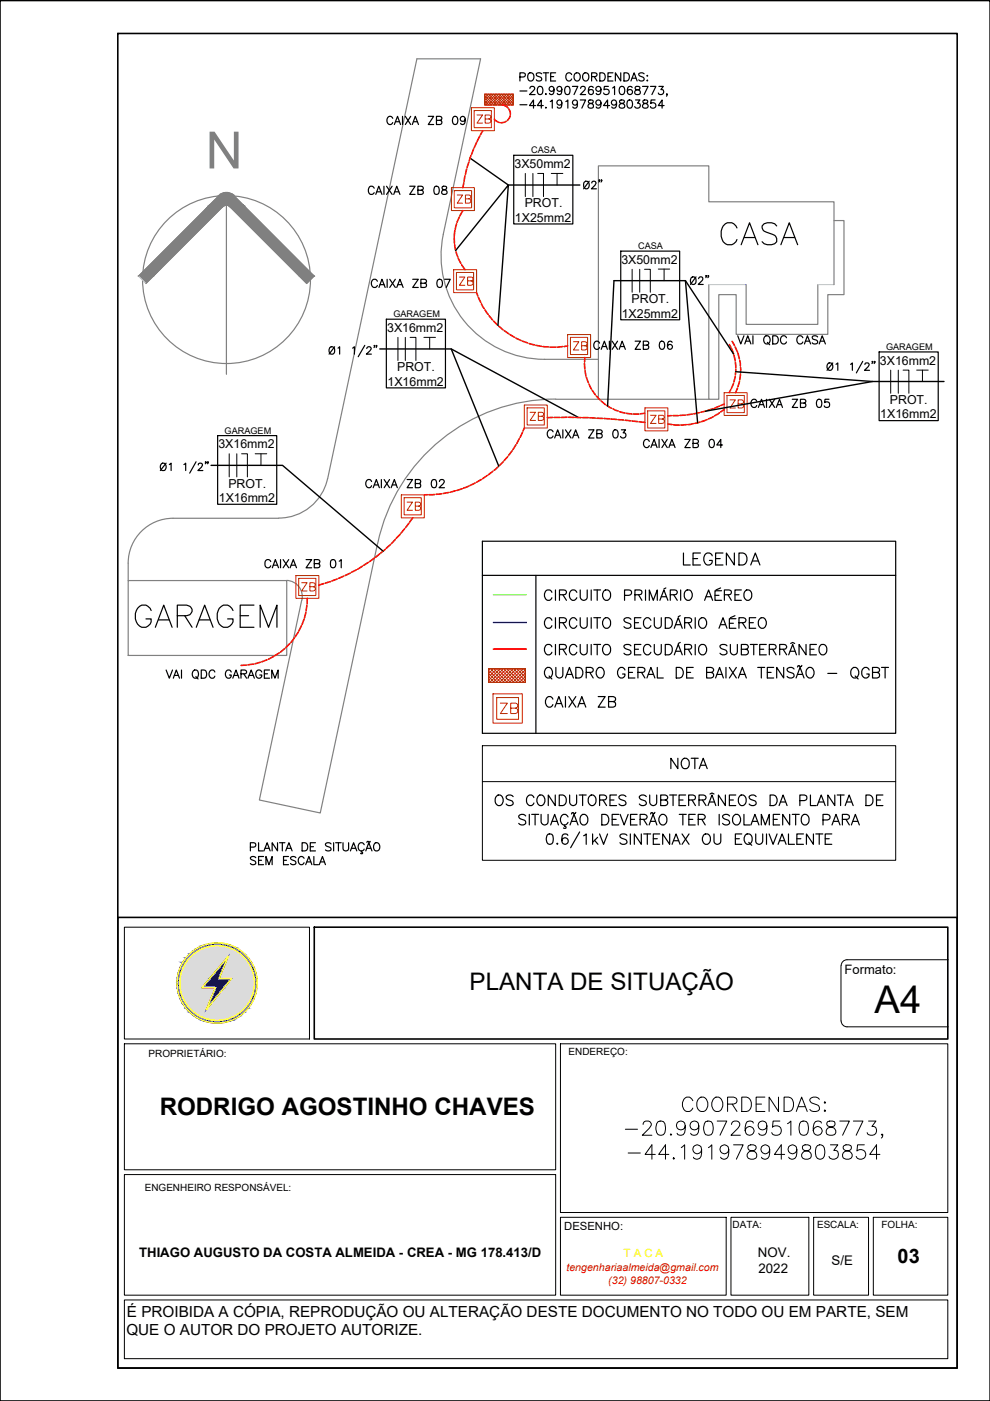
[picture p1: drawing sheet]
<svg xmlns="http://www.w3.org/2000/svg" width="210mm" height="297mm" viewBox="0 0 210 297" stroke-linecap="round" stroke-linejoin="round" font-family="sans-serif">
<defs><g id="words">
<text font-size="10.9" fill="#808080" x="43.6" y="35.7">N</text>
<text font-size="8.8" x="151.7" y="53.3">CASA</text>
<text font-size="8.4" x="27.5" y="134.1">GARAGEM</text>
<text font-size="8.1" x="185.4" y="214.7">A4</text>
<text font-size="5.7" x="143.6" y="121">LEGENDA</text>
<text font-size="5.3" fill="#b82e00" x="104.8" y="152.4">ZB</text>
<text font-size="5.3" x="114.3" y="151">CAIXA ZB</text>
<g font-size="5.1">
<text x="99.6" y="209.9">PLANTA DE SITUAÇÃO</text>
<text x="33.9" y="236.5">RODRIGO AGOSTINHO CHAVES</text>
</g>
<g font-size="4.9">
<text x="122.4" y="41.3">Ø2&quot;</text>
<text x="145" y="61.4">Ø2&quot;</text>
</g>
<g font-size="4.9" fill="#f00">
<text x="95.6" y="44.4">ZB</text>
<text x="96.3" y="61.7">ZB</text>
<text x="120.3" y="75.5">ZB</text>
<text x="153.5" y="87.8">ZB</text>
<text x="111.1" y="90.3">ZB</text>
<text x="136.5" y="91">ZB</text>
<text x="85" y="109.4">ZB</text>
<text x="62.8" y="126.6">ZB</text>
</g>
<text font-size="4.4" fill="#f00" x="99.8" y="27.2">ZB</text>
<g font-size="4.4">
<text x="124.5" y="75.1">CAIXA ZB 06</text>
<text x="135.1" y="96">CAIXA ZB 04</text>
</g>
<text font-size="4.2" x="190.3" y="267.9">03</text>
<g font-size="3.2">
<text x="26.9" y="279.1">É PROIBIDA A CÓPIA, REPRODUÇÃO OU ALTERAÇÃO DESTE DOCUMENTO NO TODO OU EM PARTE, SEM</text>
<text x="26.8" y="283">QUE O AUTOR DO PROJETO AUTORIZE.</text>
</g>
<g font-size="2.8">
<text x="179.1" y="206.4">Formato:</text>
<text x="29.5" y="266.4">THIAGO AUGUSTO DA COSTA ALMEIDA - CREA - MG 178.413/D</text>
<text x="160.7" y="266.6">NOV.</text>
<text x="160.8" y="269.9">2022</text>
<text x="176.3" y="268.3">S/E</text>
</g>
<g font-size="2.6">
<text x="109.1" y="35.6">3X50mm2</text>
<text x="109.2" y="47.1">1X25mm2</text>
<text x="111.3" y="43.9">PROT.</text>
<text x="131.7" y="55.9">3X50mm2</text>
<text x="133.9" y="64.2">PROT.</text>
<text x="82.1" y="70.4">3X16mm2</text>
<text x="131.8" y="67.3">1X25mm2</text>
<text x="186.6" y="77.3">3X16mm2</text>
<text x="82.2" y="81.8">1X16mm2</text>
<text x="84.2" y="78.7">PROT.</text>
<text x="186.6" y="88.7">1X16mm2</text>
<text x="188.7" y="85.6">PROT.</text>
<text x="46.3" y="95.1">3X16mm2</text>
<text x="46.4" y="106.5">1X16mm2</text>
<text x="48.4" y="103.4">PROT.</text>
</g>
<text font-size="2.4" x="119.6" y="260.7">DESENHO:</text>
<text font-size="2.4" fill="#ff0" x="132.2" y="266.6">T A C A</text>
<g font-size="2.2" fill="#f00">
<text x="120.1" y="269.4">tengenhariaalmeida@gmail.com</text>
<text x="129" y="272.1">(32) 98807-0332</text>
</g>
<g font-size="2.1">
<text x="31.5" y="224.1">PROPRIETÁRIO:</text>
<text x="120.6" y="223.8">ENDEREÇO:</text>
<text x="30.7" y="252.5">ENGENHEIRO RESPONSÁVEL:</text>
<text x="155.3" y="260.4">DATA:</text>
<text x="173.2" y="260.4">ESCALA:</text>
<text x="186.9" y="260.4">FOLHA:</text>
</g>
<g font-size="1.9">
<text x="112.6" y="32.5">CASA</text>
<text x="135.3" y="52.8">CASA</text>
<text x="83.4" y="67.3">GARAGEM</text>
<text x="187.9" y="74.2">GARAGEM</text>
<text x="47.6" y="91.9">GARAGEM</text>
</g>
</g></defs>
<!-- layer: EJEL3550C -->
<path d="M0 .1h209.9v296.9h-209.9zM25 7.1h177.9v283h-177.9zM25 194.5h177.9v95.6h-177.9zM66.6 196.6h134.4v23.7h-134.4z" fill="none" stroke="#000" stroke-width=".34"/>
<!-- layer: Texto80 -->
<g fill="none" stroke="#000" stroke-width=".21">
<path d="M26.4 196.6h39.2v23.7h-39.2zM178.3 204.8v11.7M178.4 216.5a1.25 1.25 0 0 0 1.2 1.2h21.4M201 203.5h-21.4a1.25 1.25 0 0 0-1.2 1.2M26.4 221.3h91.4v26.7h-91.4zM118.8 221.3h82.2v35.8h-82.2zM132.6 239.4h2.6M136.4 238.4l.2-.6 .9-.1a.74 .74 0 0 1 .4 1.1l-1.7 1.9h2M139.5 237.8a1.02 1.02 0 0 1 1.5 .4 2.64 2.64 0 0 1-.3 2.4 1.02 1.02 0 0 1-1.5-.5 2.36 2.36 0 0 1 .3-2.3zM145.3 238.7a.94 .94 0 0 1-1.3 .7 .94 .94 0 0 1-.3-1.4 .94 .94 0 0 1 1.5 .1 2.84 2.84 0 0 1-.3 2.5 .94 .94 0 0 1-1.3-.3M146.9 233.4a1.04 1.04 0 0 0-1-.8 1.04 1.04 0 0 0-1 .8 1.38 1.38 0 0 0-.1 1.6 1.38 1.38 0 0 0 1.6 .5l.5-.6M148 233.1a1.01 1.01 0 0 1 1.1-.5 1.01 1.01 0 0 1 .8 .8 1.38 1.38 0 0 1 0 1.6 1.38 1.38 0 0 1-1.6 .5 1.85 1.85 0 0 1-.3-2.4z"/>
<path d="M148.2 238.7a.94 .94 0 0 1-1.3 .7 .94 .94 0 0 1-.4-1.4 .94 .94 0 0 1 1.5 .1 2.84 2.84 0 0 1-.3 2.5 .94 .94 0 0 1-1.3-.3M149.6 237.8a1.07 1.07 0 0 1 1.5 .4 2.64 2.64 0 0 1-.3 2.4 1.02 1.02 0 0 1-1.4-.5 2.49 2.49 0 0 1 .2-2.3zM151.2 233.1a1.01 1.01 0 0 1 1-.5 1.01 1.01 0 0 1 .9 .8 1.38 1.38 0 0 1 0 1.6 1.38 1.38 0 0 1-1.6 .5 1.85 1.85 0 0 1-.3-2.4zM152.1 237.7h2l-1.4 3M154.3 234.1h1.2l.5-.2a.68 .68 0 0 0 0-1.1l-.5-.2h-1.2v3.1M155.1 238.4a.71 .71 0 0 1 .6-.7h.6a.73 .73 0 0 1 .4 1.1l-1.7 1.9h2M155.2 234.1l1.1 1.6M157.3 232.6h1a1.63 1.63 0 0 1 1 1.5 1.63 1.63 0 0 1-1 1.6h-1zM159.7 238.1a.86 .86 0 0 0-.8-.4 .86 .86 0 0 0-.7 .5 2.15 2.15 0 0 0 .2 2.4 .95 .95 0 0 0 1.4-.4 .95 .95 0 0 0-.6-1.4 .95 .95 0 0 0-1.2 .9M160.3 234.1h1.2M162.2 232.6h-1.9v3.1h1.9M162.6 238.7a.94 .94 0 0 1-1.3 .7 .94 .94 0 0 1-.3-1.4 .94 .94 0 0 1 1.5 .1 2.84 2.84 0 0 1-.3 2.5 .94 .94 0 0 1-1.3-.3"/>
<path d="M165.1 232.6v3.1l-2-3.1v3.1M165.4 237.7h-1.5l-.1 1.3a1.07 1.07 0 0 1 1.6 0 1.07 1.07 0 0 1-.2 1.6 1.07 1.07 0 0 1-1.6-.5M166.2 232.6a1.66 1.66 0 0 1 2 .9 1.66 1.66 0 0 1-.5 2l-1.5 .2zM167 238.2l.7-.5v3M168.8 235.7l1.2-3.1 1.2 3.1M169.2 234.6h1.5M169.8 237.8a1.02 1.02 0 0 1 1.5 .4 2.64 2.64 0 0 1-.3 2.4 1.02 1.02 0 0 1-1.5-.5 2.68 2.68 0 0 1 .3-2.3zM173.7 233.1a1.28 1.28 0 0 0-2 0 .84 .84 0 0 0 .6 .8l.8 .3a.73 .73 0 0 1 .6 .6 .73 .73 0 0 1-.3 .7 1.44 1.44 0 0 1-1.7-.3M174.2 238.1a.88 .88 0 0 0-1.3-.3 2.23 2.23 0 0 0 0 2.8 .95 .95 0 0 0 1.4-.5 .95 .95 0 0 0-.7-1.3 .95 .95 0 0 0-1.2 .9M174.9 233.6l.1 .2-.1 .1-.1-.1zM174.9 235.4l.1 .1-.1 .2-.1-.2zM175.5 237.8a.59 .59 0 0 0-.2 .6 .59 .59 0 0 0 .5 .4l.5 .2a.85 .85 0 0 1 .9 .8 .85 .85 0 0 1-.7 .9l-1-.1a.89 .89 0 0 1-.3-1 .89 .89 0 0 1 .9-.6l.5-.2a.63 .63 0 0 0 .3-1l-.4-.1z"/>
<path d="M178.1 237.7h2l-1.5 3M180.9 237.7h2.1l-1.5 3M184.1 237.7h1.6l-.8 1.1a.96 .96 0 0 1 1 1.1 .96 .96 0 0 1-1.3 .8l-.6-.3-.1-.3M26.4 249h91.4v25.6h-91.4zM118.8 258.1h35.2v16.5h-35.2zM133.2 244.5h2.6M138.9 244.8h-2.1l1.4-2.1v3.1M141.8 244.8h-2.1l1.4-2.1v3.1M142.1 240.6l.1-.2 .2 .2-.2 .1zM142.7 245.6l.1-.1 .2 .1-.2 .2zM144.4 243.3l.8-.6v3.1M148.8 243.7a.94 .94 0 0 1-1.4 .8 .94 .94 0 0 1-.3-1.5 .94 .94 0 0 1 1.5 .1 2.84 2.84 0 0 1-.3 2.5 .89 .89 0 0 1-1.3-.3"/>
<path d="M150.2 243.3l.7-.6v3.1M154.5 243.7a.94 .94 0 0 1-1.3 .8 .94 .94 0 0 1-.3-1.5 .94 .94 0 0 1 1.5 .1 2.84 2.84 0 0 1-.3 2.5 .89 .89 0 0 1-1.3-.3M155 258.1h16.5v16.5h-16.5zM155.5 242.7h2.1l-1.5 3.1M158.7 242.9a.64 .64 0 0 0 .3 1 1.2 1.2 0 0 1 1.4 1.3 1.06 1.06 0 0 1-1.1 .6 1.06 1.06 0 0 1-.9-1 1.39 1.39 0 0 1 1.5-.9 .61 .61 0 0 0 .2-1l-.4-.2zM163.2 243.7a.94 .94 0 0 1-1.3 .8 .94 .94 0 0 1-.3-1.5 .94 .94 0 0 1 1.5 .1 2.84 2.84 0 0 1-.3 2.5 .89 .89 0 0 1-1.3-.3M166.4 244.8h-2.2l1.5-2.1v3.1M169 243.7a.94 .94 0 0 1-1.4 .8 .94 .94 0 0 1-.3-1.5 .94 .94 0 0 1 1.5 .1 2.84 2.84 0 0 1-.3 2.5 .89 .89 0 0 1-1.3-.3M170.3 242.9a.64 .64 0 0 0 .3 1 1.2 1.2 0 0 1 1.4 1.3 1.06 1.06 0 0 1-1.2 .6 1.06 1.06 0 0 1-.8-1 1.38 1.38 0 0 1 1.4-.9 .6 .6 0 0 0 .3-1l-.4-.2zM172.5 258.1h11.6v16.5h-11.6zM173.3 242.9a.94 .94 0 0 1 1.5 .4 2.57 2.57 0 0 1-.3 2.3 .94 .94 0 0 1-1.5-.4 2.57 2.57 0 0 1 .3-2.3zM176.1 242.7h1.5l-.8 1.2a.93 .93 0 0 1 1 .9 .93 .93 0 0 1-.9 1 .93 .93 0 0 1-1.1-.6"/>
<path d="M178.9 242.9a.6 .6 0 0 0 .3 1 1.24 1.24 0 0 1 1.5 1.3l-.2 .3a1.17 1.17 0 0 1-1.9-.3 .93 .93 0 0 1 .9-1.2l.6-.1a.64 .64 0 0 0 .3-1l-.4-.2zM183.3 242.7h-1.5l-.1 1.3a1.07 1.07 0 0 1 1.6 0 1.07 1.07 0 0 1-.2 1.6 1.07 1.07 0 0 1-1.6-.4M185.2 258.1h15.8v16.5h-15.8zM186.6 244.8h-2.2l1.4-2.1v3.1M187.2 240.6l-.2 .1-.1-.1 .1-.2a.55 .55 0 0 1-.1 .9M26.4 275.6h174.6v12.5h-174.6z"/>
</g>
<!-- layer: EJEL3550C -->
<g fill="#00f" stroke="#00f" stroke-width=".21">
<path d="M48.4 202.8l-1.9 4.7h-2.1z"/>
<path d="M46.4 207.5h2.7z"/>
<path d="M42.8 209.4h2.9z"/>
<path d="M45.4 200l2.3 .1zM44.3 200.1l1.1-.1 2.3 .1z"/>
<path d="M44.3 200.1l4.6 .3-1.2-.3zM43.2 200.4l1.1-.3 4.6 .3z"/>
<path d="M43.2 200.4l5.8 .1zM43 200.5h6z"/>
<path d="M46 200.5l3.2 .1zM46 200.5l3.2 .1z"/>
<path d="M43 200.5h3zM42.8 200.6h2.1z"/>
<path d="M47.1 200.6l2.6 .3-.5-.3zM47.1 200.6l2.6 .3h-1.5z"/>
<path d="M42.8 200.6l1 .3 1.1-.3zM42.3 200.9l.5-.3 1 .3z"/>
<path d="M48.2 200.9h1.7zM48.2 200.9h1.7z"/>
<path d="M42.3 200.9h1.5zM42.1 200.9h1.5z"/>
<path d="M48.4 200.9l2 .3-.5-.3zM48.4 200.9l2 .3h-1.1z"/>
<path d="M42.1 200.9l.6 .3 .9-.3zM41.6 201.2l.5-.3 .6 .3z"/>
<path d="M49.3 201.2l1.6 .3-.5-.3zM49.3 201.2l1.6 .3h-1.1z"/>
<path d="M41.6 201.2l.6 .3 .5-.3zM41.1 201.5l.5-.3 .6 .3z"/>
<path d="M49.8 201.5l1.4 .3-.3-.3zM49.8 201.5l1.4 .3h-.9z"/>
<path d="M41.1 201.5l.6 .3 .5-.3zM40.8 201.8l.3-.3 .6 .3z"/>
<path d="M50.3 201.8l1.5 .5-.6-.5zM50.3 201.8l1.5 .5h-.9z"/>
<path d="M40.8 201.8l.3 .5 .6-.5zM40.2 202.3l.6-.5 .3 .5z"/>
<path d="M50.9 202.3l1.1 .2-.2-.2zM50.9 202.3l1.1 .2h-.8z"/>
<path d="M40.2 202.3l.6 .2 .3-.2zM40.2 202.3l.6 .2h-.8z"/>
<path d="M51.2 202.5l1.4 .6-.6-.6zM51.2 202.5l1.4 .6h-.7z"/>
<path d="M40 202.5l.2 .6 .6-.6zM40 202.5l.2 .6h-.8z"/>
<path d="M51.9 203.1l.8 .2-.1-.2zM51.9 203.1l.8 .2h-.7z"/>
<path d="M39.4 203.1l.6 .2 .2-.2zM39.4 203.1l.6 .2h-.7z"/>
<path d="M52 203.3l1.3 .7-.6-.7zM52 203.3l1.3 .7h-.7z"/>
<path d="M39.3 203.3l.1 .7 .6-.7zM39.3 203.3l.1 .7h-.7z"/>
<path d="M52.6 204l.7 .2v-.2zM52.6 204l.7 .2h-.6z"/>
<path d="M38.7 204l.6 .2 .1-.2zM38.7 204l.6 .2h-.6z"/>
<path d="M52.7 204.2l1.1 .8-.5-.8zM52.7 204.2l1.1 .8h-.6z"/>
<path d="M38.7 204.2l.1 .8 .5-.8zM38.7 204.2l.1 .8h-.6z"/>
<path d="M53.2 205l.6 .1zM53.2 205l.6 .1z"/>
<path d="M38.2 205h.6zM38.2 205l.6 .1z"/>
<path d="M53.2 205.1l1 1-.4-1zM53.2 205.1l1 1h-.6z"/>
<path d="M38.2 205.1l.2 1 .4-1zM38.2 205.1l.2 1h-.6z"/>
<path d="M53.6 206.1l.6 .1zM53.6 206.1l.6 .1z"/>
<path d="M37.8 206.1l.6 .1zM37.8 206.1l.6 .1z"/>
<path d="M53.6 206.2l.8 1.1-.2-1.1zM53.6 206.2l.8 1.1h-.6z"/>
<path d="M37.8 206.2l.3 1.1 .3-1.1zM37.8 206.2l.3 1.1h-.5z"/>
<path d="M53.8 207.3h.6zM53.8 207.3h.6z"/>
<path d="M37.6 207.3h.5zM37.6 207.3h.5z"/>
<path d="M53.8 207.3l.7 1.1-.1-1.1zM53.8 207.3l.7 1.1h-.6z"/>
<path d="M37.6 207.3l.5 1.1v-1.1zM37.6 207.3l.5 1.1h-.6z"/>
<path d="M53.9 208.4l.5 1.2 .1-1.2zM53.9 208.4l.5 1.2h-.6z"/>
<path d="M37.5 208.4l.6 1.2v-1.2zM37.5 208.4l.6 1.2h-.5z"/>
<path d="M53.8 209.6h.6zM53.8 209.6h.6z"/>
<path d="M37.6 209.6h.5zM37.6 209.6h.5z"/>
<path d="M53.8 209.6l.4 1.1 .2-1.1zM53.8 209.6l.4 1.1h-.6z"/>
<path d="M37.6 209.6l.8 1.1-.3-1.1zM37.6 209.6l.8 1.1h-.6z"/>
<path d="M53.6 210.7h.6zM53.6 210.7h.6z"/>
<path d="M37.8 210.7h.6zM37.8 210.7h.6z"/>
<path d="M53.6 210.7l.2 1 .4-1zM53.6 210.7l.2 1h-.6z"/>
<path d="M37.8 210.7l1 1-.4-1zM37.8 210.7l1 1h-.6z"/>
<path d="M53.2 211.7l.6 .1zM53.2 211.7l.6 .1z"/>
<path d="M38.2 211.7l.6 .1zM38.2 211.7l.6 .1z"/>
<path d="M53.2 211.8l.1 1 .5-1zM53.2 211.8l.1 1h-.6z"/>
<path d="M38.2 211.8l1.1 1-.5-1zM38.2 211.8l1.1 1h-.6z"/>
<path d="M52.7 212.8h.6zM52.7 212.8h.6h-.7z"/>
<path d="M38.7 212.8h.7zM38.7 212.8h.7z"/>
<path d="M52.6 212.8l.1 .8 .6-.8zM52.6 212.8l.1 .8h-.7z"/>
<path d="M38.7 212.8l1.3 .8-.6-.8zM38.7 212.8l1.3 .8h-.7z"/>
<path d="M52 213.6l.6 .2 .1-.2zM52 213.6l.6 .2h-.7z"/>
<path d="M39.3 213.6l.9 .2-.2-.2zM39.3 213.6l.9 .2h-.8z"/>
<path d="M51.9 213.8l.1 .6 .6-.6zM51.2 214.4l.7-.6 .1 .6z"/>
<path d="M39.4 213.8l1.4 .6-.6-.6zM39.4 213.8l1.4 .6h-.8z"/>
<path d="M51.2 214.4l.6 .3 .2-.3zM50.9 214.7l.3-.3 .6 .3z"/>
<path d="M40 214.4l1.1 .3-.3-.3zM40 214.4l1.1 .3h-.9z"/>
<path d="M50.9 214.7l.3 .4 .6-.4zM50.3 215.1l.6-.4 .3 .4z"/>
<path d="M40.2 214.7l1.5 .4-.6-.4zM40.2 214.7l1.5 .4h-.9z"/>
<path d="M50.3 215.1l.6 .3 .3-.3zM49.8 215.4l.5-.3 .6 .3z"/>
<path d="M40.8 215.1l1.4 .3-.5-.3zM40.8 215.1l1.4 .3h-1.1z"/>
<path d="M49.8 215.4l.6 .3 .5-.3zM49.3 215.7l.5-.3 .6 .3z"/>
<path d="M41.1 215.4l1.6 .3-.5-.3zM41.1 215.4l1.6 .3h-1.1z"/>
<path d="M49.3 215.7l.6 .3 .5-.3zM48.4 216l.9-.3 .6 .3z"/>
<path d="M41.6 215.7l2 .3-.9-.3zM41.6 215.7l2 .3h-1.5z"/>
<path d="M48.4 216h1.5zM48.2 216.1h1.5z"/>
<path d="M42.1 216l1.7 .1zM42.1 216l1.7 .1z"/>
<path d="M48.2 216.1l1 .2 .5-.2zM47.1 216.3l1.1-.2 1 .2z"/>
<path d="M42.3 216.1l2.6 .2-1.1-.2zM42.3 216.1l2.6 .2h-2.1z"/>
<path d="M47.1 216.3h2.1zM46 216.4h3z"/>
<path d="M42.8 216.3l3.2 .1zM42.8 216.3l3.2 .1z"/>
<path d="M43 216.4h6zM43 216.4h5.9z"/>
<path d="M43.2 216.4l4.5 .4 1.2-.4zM43.2 216.4l4.5 .4h-3.4z"/>
<path d="M44.3 216.8l2.3 .1 1.1-.1zM44.3 216.8l2.3 .1z"/>
<path d="M44.4 207.5h2.1zM44.4 207.5h2z"/>
<path d="M44.4 207.5l3.1 1.9 1.6-1.9zM44.4 207.5l3.1 1.9h-4.7z"/>
<path d="M45.7 209.4h1.8zM45.7 209.4h1.8zM45.7 209.4h1.8l-3.8 4.7z"/>
</g>
<g fill="none" stroke="#ff0" stroke-width=".34">
<path d="M48.4 202.8l-2 4.7h2.7l-5.4 6.6 2-4.7h-2.9z"/>
<circle cx="46" cy="208.4" r="8.5"/>
<circle cx="46" cy="208.4" r="7.9"/>
</g>
<g fill="#dbdbdb" stroke="#dbdbdb" stroke-width=".21">
<path d="M44.9 200.6h2.2z"/>
<path d="M46.4 207.5h2.7z"/>
<path d="M42.8 209.4h2.9z"/>
<path d="M43.8 216.1h4.4l-1.1 .2z"/>
<path d="M44.9 200.6l3.3 .3-1.1-.3zM43.8 200.9l1.1-.3 3.3 .3z"/>
<path d="M43.8 200.9l5.5 .3-1.1-.3zM42.7 201.2l1.1-.3 5.5 .3z"/>
<path d="M42.7 201.2l7.6 .6-1-.6zM41.7 201.8l1-.6 7.6 .6z"/>
<path d="M41.7 201.8l9.5 .7-.9-.7zM40.8 202.5l.9-.7 9.5 .7z"/>
<path d="M40.8 202.5l10.7 .3-.3-.3zM40.8 202.5l10.7 .3h-11z"/>
<path d="M48.4 202.8l3.6 .5-.5-.5zM48.4 202.8l3.6 .5h-3.8z"/>
<path d="M40.5 202.8l7.5 .5 .4-.5zM40.5 202.8l7.5 .5h-8z"/>
<path d="M48.2 203.3l4.5 .9-.7-.9zM48.2 203.3l4.5 .9h-4.9z"/>
<path d="M40 203.3l7.2 .9 .8-.9zM40 203.3l7.2 .9h-7.9z"/>
<path d="M47.8 204.2l5.4 .9-.5-.9zM47.8 204.2l5.4 .9h-5.8z"/>
<path d="M39.3 204.2l7.1 .9 .8-.9zM39.3 204.2l7.1 .9h-7.6z"/>
<path d="M47.4 205.1l6.2 1.1-.4-1.1zM47.4 205.1l6.2 1.1h-6.6z"/>
<path d="M38.8 205.1l6.7 1.1 .9-1.1zM38.8 205.1l6.7 1.1h-7.1z"/>
<path d="M47 206.2l6.8 1.1-.2-1.1zM47 206.2l6.8 1.1h-7.3z"/>
<path d="M38.4 206.2l6.2 1.1 .9-1.1zM38.4 206.2l6.2 1.1h-6.5z"/>
<path d="M46.5 207.3l7.3 .2v-.2zM46.5 207.3l7.3 .2h-7.3z"/>
<path d="M49.1 207.5l4.8 .9-.1-.9zM49.1 207.5l4.8 .9h-5.6z"/>
<path d="M38.1 207.3l5.5 1.1 1-1.1zM38.1 207.3l5.5 1.1h-5.5z"/>
<path d="M38.1 208.4l4.7 1 .8-1zM38.1 208.4l4.7 1h-4.7zM38.1 209.4h4.7zM38.1 209.4h4.7z"/>
<path d="M48.3 208.4l5.5 1.2 .1-1.2zM48.3 208.4l5.5 1.2h-6.4z"/>
<path d="M38.1 209.4l7.5 .2 .1-.2zM38.1 209.4l7.5 .2h-7.5z"/>
<path d="M47.4 209.6l6.2 1.1 .2-1.1zM47.4 209.6l6.2 1.1h-7.1z"/>
<path d="M38.1 209.6l7.1 1.1 .4-1.1zM38.1 209.6l7.1 1.1h-6.8z"/>
<path d="M46.5 210.7l6.7 1 .4-1zM46.5 210.7l6.7 1h-7.6z"/>
<path d="M38.4 210.7l6.3 1 .5-1zM38.4 210.7l6.3 1h-5.9z"/>
<path d="M45.6 211.7l7.1 1.1 .5-1.1zM45.6 211.7l7.1 1.1h-7.9z"/>
<path d="M38.8 211.7l5.5 1.1 .4-1.1zM38.8 211.7l5.5 1.1h-5z"/>
<path d="M44.8 212.8l7.2 .8 .7-.8zM44.8 212.8l7.2 .8h-7.9z"/>
<path d="M39.3 212.8l4.6 .8 .4-.8zM39.3 212.8l4.6 .8h-3.9z"/>
<path d="M44.1 213.6l7.5 .5 .4-.5zM44.1 213.6l7.5 .5h-7.9z"/>
<path d="M40 213.6l3.7 .5 .2-.5zM40 213.6l3.7 .5h-3.3z"/>
<path d="M40.4 214.1l10.8 .3 .4-.3zM40.4 214.1l10.8 .3h-10.4z"/>
<path d="M40.8 214.4l9.5 .7 .9-.7zM40.8 214.4l9.5 .7h-8.6z"/>
<path d="M41.7 215.1l7.6 .6 1-.6zM41.7 215.1l7.6 .6h-6.6z"/>
<path d="M42.7 215.7l5.5 .4 1.1-.4zM42.7 215.7l5.5 .4h-4.4z"/>
<path d="M43.8 216.1l1.1 .2h2.2zM44.9 216.3h2.2z"/>
</g>
<!-- layer: ARQ -->
<g fill="none" stroke="#808080" stroke-width=".25">
<path d="M48 41.5v37.9M48.8 43.8a1.12 1.12 0 0 0-1.6 0l-16.3 16.3M49.6 41.5l17 17-1.6 1.6-16.2-16.3M49.6 41.4a2.22 2.22 0 0 0-3.1 0l-17.1 17.1M176.8 46.8h2.1v15.7h-3.4v8.4h-19.4v-8.4h-3.7v22.2h-2.1v-24.3M126.9 76.2h-11.4a21.9 21.9 0 0 1-21.5-26.5l7.9-37.2h-13.5l-18.9 89M158.2 60.4v8.4h15.2v-8.4M176.8 60.4v-17.6h-26.5v-7.6h-23.4v49.5h23.4M117.8 84.7h9.1M117.8 84.6a38.6 38.6 0 0 0-37.7 30.6M27.2 119.4v3.7M59.1 109.9h-22.4a9.5 9.5 0 0 0-9.5 9.5"/>
<path d="M69.4 101.5a10.6 10.6 0 0 1-10.3 8.3M80.1 115.2l-12.2 57.2-12.9-2.8 9-42.4M27.2 123.1h33.6v15.9h-33.6zM60.8 123.1a3.5 3.5 0 0 1 3.2 4.1"/>
<circle cx="48" cy="59.3" r="17.8"/>
</g>
<g fill="#808080" stroke="#808080" stroke-width=".21">
<path d="M29.4 58.5h3.2l-1.7 1.6z"/>
<path d="M48.8 43.8h3.1l14.7 14.7z"/>
<path d="M47.8 40.8l.8 .1zM47.4 40.9h1.2z"/>
<path d="M47.4 40.9l1.5 .1zM47.1 41l.3-.1 1.5 .1z"/>
<path d="M47.1 41l2.2 .2-.4-.2zM46.7 41.2l.4-.2 2.2 .2z"/>
<path d="M46.7 41.2l2.9 .3-.3-.3zM46.4 41.5l.3-.3 2.9 .3z"/>
<path d="M46.4 41.5l5.2 2-2-2zM44.4 43.5l2-2 5.2 2z"/>
<path d="M48 43.5h3.6zM48 43.5h3.6z"/>
<path d="M44.4 43.5h3.6zM44.4 43.5h3.4z"/>
<path d="M48.2 43.5l3.5 .1zM48.2 43.5l3.5 .1z"/>
<path d="M44.4 43.5h3.4zM44.3 43.6h3.3z"/>
<path d="M48.4 43.6l3.4 .1-.1-.1zM48.4 43.6l3.4 .1h-3.2z"/>
<path d="M44.3 43.6l3.1 .1 .2-.1zM44.3 43.6l3.1 .1h-3.2z"/>
<path d="M48.6 43.7l3.3 .1-.1-.1zM48.6 43.7l3.3 .1h-3.1z"/>
<path d="M44.2 43.7l3 .1 .2-.1zM44.1 43.8l.1-.1 3 .1z"/>
<path d="M48.8 43.8l14.7 14.7h3.1zM63.5 58.5h3.1l-1.6 1.6z"/>
<path d="M44.1 43.8l-11.5 14.7 14.6-14.7zM44.1 43.8l-11.5 14.7h-3.2z"/>
</g>
<!-- layer: A-ANNO-NOTE -->
<path d="M29.4 58.5l1.5 1.6" fill="none" stroke="#7fffff" stroke-width=".21"/>
<!-- layer: A-DETL-THIN -->
<path d="M150.3 60.4h7.9M173.4 60.4h3.4" fill="none" stroke="#7fbfff" stroke-width=".21"/>
<!-- layer: EJEL3040C -->
<g fill="none" stroke="#000" stroke-width=".25">
<path d="M110.2 16.3h.8a.47 .47 0 0 0 .4-.2 .47 .47 0 0 0-.1-.5l-1.1-.2v1.8M110.2 19.3h1.5M112 15.6a.74 .74 0 0 1 1 0 .74 .74 0 0 1 .2 .9 .66 .66 0 0 1-.7 .7 .66 .66 0 0 1-.6-.7zM112.4 18.7l.3-.4 .6 .2a.5 .5 0 0 1-.2 .7l-.8 .9h1.2M114.2 18.4a.58 .58 0 0 1 .8 .3 .82 .82 0 0 1 .1 .9 .82 .82 0 0 1-.9 .4 1.32 1.32 0 0 1 0-1.6zM114.9 15.6a.66 .66 0 0 0-1.2 .2l.1 .3 .9 .3 .2 .5a.74 .74 0 0 1-1.2 0M115.2 15.4h1.1M115.7 19.9v.2zM115.7 15.4v1.8M116.8 16.2h.6M117.5 18.9a.53 .53 0 0 1-.8 .5 .53 .53 0 0 1-.2-.9 .53 .53 0 0 1 .9 .1 .93 .93 0 0 1-.6 1.5l-.3-.3M117.8 15.4h-1v1.8h1"/>
<path d="M119.1 18.9a.53 .53 0 0 1-.7 .5 .53 .53 0 0 1-.2-.9 .53 .53 0 0 1 .8 .1l.1 .3a.83 .83 0 0 1-.6 1.2l-.3-.3M120 18.4a.53 .53 0 0 1 .8 .3l.1 .3a.77 .77 0 0 1-.7 1.1 1.1 1.1 0 0 1-.2-1.7zM121.2 15.8a.64 .64 0 0 0-.7-.4 .64 .64 0 0 0-.5 .7v.4a.63 .63 0 0 0 .5 .7 .63 .63 0 0 0 .7-.5M121.4 18.3h1.1l-.8 1.8M121.9 15.6l.3-.2a.87 .87 0 0 1 .9 .9 .87 .87 0 0 1-.9 .9l-.3-.3-.2-.4zM123.1 18.7l.3-.4 .6 .1 .1 .3-.1 .3-1 1.1h1.2M123.7 15.6l.3-.2a.87 .87 0 0 1 .9 .9 .87 .87 0 0 1-.9 .9l-.3-.3-.2-.4zM125.4 16.2h1l.2-.3-.1-.3-1.1-.2v1.8M125.8 18.6a.52 .52 0 0 0-.8-.2 .99 .99 0 0 0 .3 1.7 .55 .55 0 0 0 .6-.6 .55 .55 0 0 0-.6-.6 .55 .55 0 0 0-.5 .6M126 16.2l.6 1M127.2 15.4h.5a.92 .92 0 0 1 .6 .9 .92 .92 0 0 1-.6 .9h-.5zM127.4 18.9a.55 .55 0 0 1-.7 .5 .55 .55 0 0 1-.3-.9 .55 .55 0 0 1 .9 .1 .92 .92 0 0 1-.6 1.5l-.3-.3"/>
<path d="M128.9 16.2h.6M129 18.3h-.9v.7a.63 .63 0 0 1 .9 0 .63 .63 0 0 1-.1 1 .63 .63 0 0 1-.9-.3M129.9 18.7l.4-.4v1.8M130 15.4h-1.1v1.8h1.1M131.5 18.4a.58 .58 0 0 1 .9 .3 .82 .82 0 0 1 0 .9 .82 .82 0 0 1-.9 .4 1.32 1.32 0 0 1 0-1.6zM131.6 15.4v1.8l-1.1-1.8v1.8M132.3 15.4h.5a.92 .92 0 0 1 .7 .9 .92 .92 0 0 1-.7 .9h-.5zM133.8 17.2l.7-1.8 .6 1.8M134 18.6a.52 .52 0 0 0-.7-.2 .99 .99 0 0 0 .3 1.7 .55 .55 0 0 0 .5-.6 .55 .55 0 0 0-.5-.6 .55 .55 0 0 0-.6 .6M134 16.6h.8M134.7 18.4a.36 .36 0 0 0 .2 .6 .61 .61 0 0 1 .7 .2 .61 .61 0 0 1 0 .8l-.6 .1a.51 .51 0 0 1-.4-.6 .51 .51 0 0 1 .5-.5h.3a.36 .36 0 0 0 .2-.6zM136.2 18.3h1.2l-.8 1.8"/>
<path d="M136.6 15.6a.68 .68 0 0 0-1.2 .2l.2 .3 .8 .3 .2 .5a.72 .72 0 0 1-1.2 0M137.2 16.1h.1zM137.2 17.1h.1zM137.9 18.3h1.2l-.9 1.8M139.7 18.3h.9l-.5 .7a.58 .58 0 0 1 .6 .8 .58 .58 0 0 1-1 .1l-.1-.2M141.4 20h-.1h.1l-.1 .4M79.3 39.9a.63 .63 0 0 0-.7-.4 .63 .63 0 0 0-.5 .7v.4a.64 .64 0 0 0 .5 .6 .64 .64 0 0 0 .7-.4M81.4 39.5v1.7M82 39.5l1.1 1.7M83.1 39.5l-1.1 1.7M83.3 25.1a.63 .63 0 0 0-.8-.4 .63 .63 0 0 0-.5 .6 .69 .69 0 0 0 .3 1 .69 .69 0 0 0 1-.3M83.6 26.4l.7-1.7 .6 1.7"/>
<path d="M83.9 25.8h.8M85.3 24.7v1.7M85.9 24.7l1.2 1.7M86.9 39.5h1.1l-1.1 1.7h1.1M87.1 24.7l-1.2 1.7M87.4 26.4l.7-1.7 .6 1.7M87.7 25.8h.8M90.8 24.7h1.1l-1.1 1.7h1.1M92.2 39.6a.58 .58 0 0 1 .8 .2 1.08 1.08 0 0 1-.4 1.4h-.1a1.17 1.17 0 0 1-.3-1.6zM92.5 25.5l1-.1 .2-.2-.1-.4-.3-.1h-.8v1.7h.8a.46 .46 0 0 0 .4-.6l-.4-.3M93.8 39.6l-.1 .3 .2 .3a.62 .62 0 0 1 .7 .2 .62 .62 0 0 1 0 .7l-.6 .1-.3-.2a.63 .63 0 0 1 .1-.6 .63 .63 0 0 1 .6-.2 .36 .36 0 0 0 .2-.6zM96.2 24.8a.54 .54 0 0 1 .8 .2 .81 .81 0 0 1 .1 1 .81 .81 0 0 1-.9 .3 1.3 1.3 0 0 1 0-1.5z"/>
<path d="M98.6 25.3a.53 .53 0 0 1-.7 .4 .53 .53 0 0 1-.2-.8 .53 .53 0 0 1 .9 0 .93 .93 0 0 1-.6 1.5l-.3-.3M110.2 22.2h1.5M113.5 22.4h-1.2l.8-1.2v1.7M115.2 22.4h-1.3l.9-1.2v1.7M115.7 22.8v.1zM116.7 21.5l.4-.3v1.7M119.1 21.8a.53 .53 0 0 1-.7 .4 .53 .53 0 0 1-.2-.8 .53 .53 0 0 1 .8 0l.1 .4a.83 .83 0 0 1-.6 1.1l-.3-.2M120 21.5l.4-.3v1.7M122.4 21.8a.54 .54 0 0 1-.8 .4 .54 .54 0 0 1-.1-.9 .54 .54 0 0 1 .9 .1v.4a.78 .78 0 0 1-.6 1.1l-.3-.2M123 21.2h1.2l-.8 1.7M124.8 21.3a.36 .36 0 0 0 .2 .6 .62 .62 0 0 1 .7 .2 .62 .62 0 0 1 0 .7l-.6 .1-.3-.1a.64 .64 0 0 1 0-.7 .64 .64 0 0 1 .7-.2 .36 .36 0 0 0 .2-.6zM127.4 21.8a.55 .55 0 0 1-.7 .5 .55 .55 0 0 1-.3-.9 .55 .55 0 0 1 .9 0 .92 .92 0 0 1-.6 1.5l-.3-.2"/>
<path d="M129.2 22.4h-1.2l.8-1.2v1.7M130.7 21.8a.55 .55 0 0 1-.7 .5 .55 .55 0 0 1-.2-.9 .55 .55 0 0 1 .8 0 .92 .92 0 0 1-.6 1.5l-.3-.2M131.4 21.3a.36 .36 0 0 0 .2 .6 .62 .62 0 0 1 .7 .2 .62 .62 0 0 1 0 .7l-.6 .1-.3-.1a.64 .64 0 0 1 .1-.7 .64 .64 0 0 1 .6-.2 .36 .36 0 0 0 .2-.6zM133.2 21.3a.58 .58 0 0 1 .8 .2 .82 .82 0 0 1 .1 1 .82 .82 0 0 1-.9 .3 1.3 1.3 0 0 1 0-1.5zM134.7 21.2h1l-.5 .7a.58 .58 0 0 1 .5 .8 .58 .58 0 0 1-1 .1l-.1-.2M136.4 21.3a.36 .36 0 0 0 .2 .6 .62 .62 0 0 1 .7 .2 .62 .62 0 0 1-.1 .7l-.5 .1-.4-.1a.64 .64 0 0 1 .1-.7 .64 .64 0 0 1 .7-.2 .36 .36 0 0 0 .1-.6zM138.9 21.2h-.9v.8a.62 .62 0 0 1 .9-.1 .62 .62 0 0 1-.1 .9 .62 .62 0 0 1-.9-.2M140.8 22.4h-1.2l.8-1.2v1.7M79.7 41.2l.6-1.7 .7 1.7M79.9 40.7h.8M80 59.6a.65 .65 0 0 0-.7-.4 .65 .65 0 0 0-.6 .7 .71 .71 0 0 0 .4 .9 .71 .71 0 0 0 .9-.3M82.1 59.2v1.7"/>
<path d="M82.6 59.2l1.2 1.7M83.5 41.2l.6-1.7 .7 1.7M83.7 40.7h.8M83.8 59.2l-1.2 1.7M87.5 59.2h1.2l-1.2 1.7h1.2M88.6 40.3l1-.1 .1-.2-.1-.4-1-.1v1.7h.7l.4-.3a.46 .46 0 0 0-.4-.6M92.9 59.3a.58 .58 0 0 1 .8 .2 .82 .82 0 0 1 .1 1 .82 .82 0 0 1-.9 .4 1.32 1.32 0 0 1 0-1.6zM94.3 59.2h1.2l-.9 1.7M69.9 73.7l.2-.1a.59 .59 0 0 1 .9 .5 .69 .69 0 0 1-.2 .8 .69 .69 0 0 1-.7 .1l-.3-.5zM71 73.5l-1.2 1.6M71.7 73.8l.3-.3v1.6M74.8 73.8l.3-.3v1.6"/>
<path d="M77.3 73.2l-1.4 2.4M77.8 73.9l.3-.4h.3l.3 .3-.3 .6-.7 .7h1M79.5 73.3h-.2h.2l-.2 .4M79.9 73.3h-.1h.1l-.1 .4M80.3 60.9l.7-1.7 .7 1.7M80.6 60.4h.8M84.1 60.9l.7-1.7 .7 1.7M84.4 60.4h.8M89.2 60.1l1.1-.1 .1-.3-.1-.3-.3-.2h-.8v1.7h.8a.47 .47 0 0 0 .4-.3 .47 .47 0 0 0-.1-.5h-.3M156.4 71.2l.7 1.7 .6-1.7M157.9 72.9l.6-1.7 .7 1.7M158.2 72.3h.8"/>
<path d="M159.6 71.2v1.7M162.1 71.4a.8 .8 0 0 1 1.1 .2 .8 .8 0 0 1-.1 1.1 .8 .8 0 0 1-1.1-.1 .8 .8 0 0 1 .1-1.2zM162.7 72.6l.5 .5M163.8 71.2h.6a.92 .92 0 0 1 .6 .9 .92 .92 0 0 1-.6 .8h-.6zM166.8 71.6a.65 .65 0 0 0-.8-.4 .65 .65 0 0 0-.5 .7 .71 .71 0 0 0 .3 .9 .71 .71 0 0 0 1-.3M170.2 71.6a.65 .65 0 0 0-.7-.4 .65 .65 0 0 0-.5 .7 .71 .71 0 0 0 .3 .9 .71 .71 0 0 0 .9-.3M170.6 72.9l.6-1.7 .7 1.7M170.8 72.3h.8M173.4 71.4a.63 .63 0 0 0-.7-.2 .63 .63 0 0 0-.5 .4l.1 .3 .9 .3 .2 .5a.74 .74 0 0 1-1.2 0M173.7 72.9l.6-1.7 .7 1.7M173.9 72.3h.9M175.6 77a.75 .75 0 0 1 1 .7 .75 .75 0 0 1-1 .7l-.3-.5v-.4z"/>
<path d="M176.6 76.9l-1.3 1.6M177.2 77.2l.4-.3v1.6M180.3 77.2l.4-.3v1.6M182.9 76.6l-1.3 2.5M183.4 77.3l.1-.3 .5-.1 .3 .5-1 1.1h1.1M185 76.7h-.1h.1l-.1 .4M185.5 76.7h-.2h.2l-.2 .4M34.2 98.4a.59 .59 0 0 1 .6-.2 .59 .59 0 0 1 .4 .6v.4a.61 .61 0 0 1-.6 .6 .61 .61 0 0 1-.6-.6zM35.2 98.2l-1.2 1.6M35.9 98.5l.4-.3v1.6M39 98.5l.4-.3v1.6M41.6 97.9l-1.4 2.4"/>
<path d="M42 98.6l.1-.3 .2-.1h.3l.3 .3-.2 .5-.7 .8h1M43.7 98h-.2h.2l-.2 .3M44.2 98h-.2h.2l-.2 .3M117.3 91.6a.63 .63 0 0 0-.7-.5 .63 .63 0 0 0-.6 .7v.4a.63 .63 0 0 0 .5 .7 .63 .63 0 0 0 .8-.5M117.6 92.9l.6-1.8 .7 1.8M117.9 92.3h.8M119.3 91.1v1.8M119.9 91.1l1.2 1.8M121.1 91.1l-1.2 1.8M121.4 92.9l.6-1.8 .7 1.8M121.6 92.3h.9M124.8 91.1h1.1l-1.1 1.8h1.1"/>
<path d="M126.5 91.9l1-.1 .2-.2-.1-.3-.3-.2h-.8v1.8h.8a.47 .47 0 0 0 .4-.5 .47 .47 0 0 0-.4-.5M130.2 91.2a.54 .54 0 0 1 .8 .3 .81 .81 0 0 1 .1 .9 .81 .81 0 0 1-.9 .4 1.32 1.32 0 0 1 0-1.6zM131.7 91.1h.9l-.5 .7a.58 .58 0 0 1 .5 .9 .58 .58 0 0 1-1-.2M160.4 85.1a.63 .63 0 0 0-.7-.5 .63 .63 0 0 0-.5 .7v.4a.63 .63 0 0 0 .5 .7 .63 .63 0 0 0 .7-.4M160.8 86.4l.7-1.7 .6 1.7M161 85.8h.9M162.5 84.7v1.7M163.1 84.7l1.2 1.7M164.3 84.7l-1.2 1.7M164.6 86.4l.7-1.7 .6 1.7M164.8 85.8h.9M168 84.7h1.1l-1.1 1.7h1.1"/>
<path d="M169.7 85.5l1-.1 .2-.2-.1-.4-.3-.1h-.8v1.7h.8a.47 .47 0 0 0 .4-.5 .47 .47 0 0 0-.4-.4M173.4 84.7a.53 .53 0 0 1 .8 .3v.4a.77 .77 0 0 1-.6 1 1.1 1.1 0 0 1-.2-1.7zM175.8 84.7h-.9l-.1 .7a.61 .61 0 0 1 1 0 .61 .61 0 0 1-.2 .9 .61 .61 0 0 1-.8-.3M57.4 119.1a.63 .63 0 0 0-.7-.5 .63 .63 0 0 0-.5 .7v.4a.63 .63 0 0 0 .5 .7 .63 .63 0 0 0 .7-.4M58 119.8h.8M59.5 118.6v1.8M60 118.6l1.2 1.8M61.2 118.6l-1.2 1.8M61.8 119.8h.8M64.9 118.6h1.2l-1.2 1.8h1.2M66.6 119.5l1-.1 .2-.2-.1-.4-.3-.2h-.8v1.8h.8l.3-.2 .1-.4-.4-.3M70.3 118.7a.58 .58 0 0 1 .8 .3 .82 .82 0 0 1 .1 1 .82 .82 0 0 1-.9 .3l-.2-.6v-.7z"/>
<path d="M71.9 119l.4-.4v1.8M78.8 102.1a.63 .63 0 0 0-.7-.4 .63 .63 0 0 0-.5 .6 .69 .69 0 0 0 .2 1 .69 .69 0 0 0 1-.3M79.1 103.4l.7-1.7 .6 1.7M79.4 102.8h.8M80.9 101.7v1.7M81.4 101.7l1.2 1.7M82.6 101.7l-1.2 1.7M82.9 103.4l.7-1.7 .6 1.7M83.2 102.8h.8M86.3 101.7h1.2l-1.2 1.7h1.2M88.1 102.5l1-.1 .1-.2-.1-.4-1-.1v1.7h.7a.45 .45 0 0 0 .4-.4 .45 .45 0 0 0-.4-.5M91.7 101.8a.53 .53 0 0 1 .8 .2l.1 .4a.75 .75 0 0 1-.7 1 1.08 1.08 0 0 1-.2-1.6z"/>
<path d="M93.2 102.1l.3-.4 .6 .1a.55 .55 0 0 1-.2 .8l-.8 .8h1.1M57.7 120.4l.7-1.8 .7 1.8M61.5 120.4l.7-1.8 .7 1.8M117 131.5a.8 .8 0 0 0-.9-.5 .8 .8 0 0 0-.7 .8v.6a.8 .8 0 0 0 .7 .8 .8 .8 0 0 0 .9-.5M117 125.6a.81 .81 0 0 0-.9-.5 .81 .81 0 0 0-.7 .8v.5a.8 .8 0 0 0 .7 .9 .8 .8 0 0 0 .9-.6M117 137.1a.81 .81 0 0 0-.9-.5 .81 .81 0 0 0-.7 .8v.6a.8 .8 0 0 0 .7 .8 .8 .8 0 0 0 .9-.5M117.8 125.1v2.2M117.8 131v2.2M117.8 136.6v2.2M118.6 132h.9a.58 .58 0 0 0 .6-.6l-.6-.4h-.9v2.2M118.6 126.1h.9a.58 .58 0 0 0 .6-.6l-.2-.3-1.3-.1v2.2M118.6 137.7h.9a.57 .57 0 0 0 .6-.6l-.2-.4-1.3-.1v2.2"/>
<path d="M119.3 132l.8 1.2M119.3 126.1l.8 1.2M119.3 137.7l.8 1.1M122.3 131.5a.8 .8 0 0 0-.9-.5 .8 .8 0 0 0-.7 .8 .96 .96 0 0 0 .2 1.1 .96 .96 0 0 0 1.1 .2l.3-.4M122.3 125.6a.81 .81 0 0 0-.9-.5 .81 .81 0 0 0-.7 .8 .96 .96 0 0 0 .2 1 .96 .96 0 0 0 1.1 .3l.3-.5M122.3 137.1a.81 .81 0 0 0-.9-.5 .81 .81 0 0 0-.7 .8 .96 .96 0 0 0 .2 1.1 .96 .96 0 0 0 1.1 .2l.3-.4M123 131v1.6a.75 .75 0 0 0 .8 .6 .75 .75 0 0 0 .7-.6v-1.6M123 125.1v1.5a.75 .75 0 0 0 .8 .7 .75 .75 0 0 0 .7-.7v-1.5M123 136.6v1.6a.75 .75 0 0 0 .8 .6 .75 .75 0 0 0 .7-.6v-1.6M125.3 125.1v2.2M125.3 131v2.2M125.3 136.6v2.2"/>
<path d="M125.9 131h1.4M125.9 125.1h1.4M125.9 136.6h1.4M126.6 125.1v2.2M126.6 131v2.2M126.6 136.6v2.2M128 131.3l.2-.2a1.06 1.06 0 0 1 1.2 .4 1.06 1.06 0 0 1-.2 1.4l-.2 .2a1.06 1.06 0 0 1-1.2-.5 1.06 1.06 0 0 1 .2-1.3zM128 125.4a.83 .83 0 0 1 .9-.3 .83 .83 0 0 1 .6 .8 .97 .97 0 0 1-.3 1 .97 .97 0 0 1-1 .3l-.2-.3a1.4 1.4 0 0 1 0-1.5zM128 136.9a.83 .83 0 0 1 .9-.2 .83 .83 0 0 1 .6 .7 .97 .97 0 0 1-.3 1.1 .97 .97 0 0 1-1 .2l-.2-.2a1.4 1.4 0 0 1 0-1.6zM132.4 126.2l1.3-.1 .2-.3-.1-.5-.5-.2h-.9v2.2M133.8 131.3a.83 .83 0 0 0-.8-.4 .83 .83 0 0 0-.7 .6l.2 .3 .8 .4a.52 .52 0 0 1 .5 .3 .52 .52 0 0 1-.2 .6 .97 .97 0 0 1-1.3-.2M133.8 136.9a.86 .86 0 0 0-1.5 .2l.2 .3 .8 .4a.52 .52 0 0 1 .5 .4 .52 .52 0 0 1-.2 .5 .97 .97 0 0 1-1.3-.2"/>
<path d="M134.5 132h.9M134.5 137.7h.9M134.6 126.1l1.3-.1 .2-.3-.1-.4-.4-.2h-1v2.2M135.4 126.1l.7 1.2M135.9 131h-1.4v2.2h1.4M135.9 136.6h-1.4v2.2h1.4M136.9 125.1v2.2M137.7 127.3v-2.2l.8 2.2 .9-2.2v2.2M138 131.5a.8 .8 0 0 0-.9-.5 .8 .8 0 0 0-.7 .8 .96 .96 0 0 0 .2 1.1 .96 .96 0 0 0 1.1 .2l.3-.4M138 137.1a.81 .81 0 0 0-.9-.5 .81 .81 0 0 0-.7 .8 .96 .96 0 0 0 .2 1.1 .96 .96 0 0 0 1.1 .2l.3-.4M138.7 131v1.6a.75 .75 0 0 0 .8 .6 .75 .75 0 0 0 .7-.6v-1.6M138.7 136.6v1.6a.75 .75 0 0 0 .8 .6 .75 .75 0 0 0 .7-.6v-1.6"/>
<path d="M139.9 127.3l.9-2.2 .8 2.2M140.2 126.5h1.1M141.1 131h.7a1.21 1.21 0 0 1 .8 1.1 1.21 1.21 0 0 1-.8 1.1h-.7zM141.1 136.6h.7a1.18 1.18 0 0 1 .8 1.1 1.18 1.18 0 0 1-.8 1.1h-.7zM141.2 124.7l-.4 .2M142.1 126.1h.9a.58 .58 0 0 0 .6-.6l-.2-.3-1.3-.1v2.2M142.8 126.1l.8 1.2M143 133.2l.8-2.2 .9 2.2M143 138.8l.8-2.2 .9 2.2M143.3 132.4h1M143.3 138.1h1M144.2 130.5l-.4 .3"/>
<path d="M144.2 136.2l-.4 .2M144.3 125.1v2.2M145.2 132l1.2-.1 .2-.3v-.4l-.5-.2h-.9v2.2M145.2 137.7l1.2-.1 .2-.4v-.4l-.5-.2h-.9v2.2M145.3 125.4a.83 .83 0 0 1 .9-.3 .83 .83 0 0 1 .6 .8v.5a.85 .85 0 0 1-.9 .9 .85 .85 0 0 1-.8-.9v-.5zM145.9 132l.7 1.2M145.9 137.7l.7 1.1M147.4 131v2.2M147.4 136.6v2.2M148.3 131.3l.2-.2a1.06 1.06 0 0 1 1.3 .4 1.06 1.06 0 0 1-.2 1.4l-.2 .2a1.06 1.06 0 0 1-1.3-.5 1.06 1.06 0 0 1 .2-1.3zM148.3 136.9a.83 .83 0 0 1 1-.2 .83 .83 0 0 1 .5 .7v.6a.85 .85 0 0 1-.8 .9 .85 .85 0 0 1-.9-.9v-.6zM149.4 127.3l.8-2.2 .9 2.2"/>
<path d="M149.7 126.5h1M151.6 126.2h.8M152.4 133.2l.9-2.2 .8 2.2M152.8 132.4h1M152.8 124.7l-1 .4M153 125.3h-1.4v2h1.4M153.6 126.1l1.3-.1 .2-.3-.1-.4-.4-.2h-1v2.2M154.1 136.9a.85 .85 0 0 0-1.4 .2l.4 .5 .8 .3a.52 .52 0 0 1 0 .8 .94 .94 0 0 1-1.2-.2M154.3 126.1l.8 1.2M154.6 132.2h.9M154.9 136.6v1.6a.75 .75 0 0 0 .7 .6 .75 .75 0 0 0 .7-.6v-1.6M155.8 130.5l-.9 .5"/>
<path d="M155.8 126.1h.9M156 131.2h-1.4v2h1.4M156.7 132h.9a.58 .58 0 0 0 .6-.6l-.6-.4h-.9v2.2M157.2 125.1h-1.4v2.2h1.4M157.2 137.7l1.3-.1a.52 .52 0 0 0 0-.9l-1.3-.1v2.2h1a.6 .6 0 0 0 .5-.6 .6 .6 0 0 0-.5-.5M157.4 132l.8 1.2M157.9 125.4a.8 .8 0 0 1 .9-.3 .8 .8 0 0 1 .6 .8 .96 .96 0 0 1-.2 1 .96 .96 0 0 1-1 .3 1.34 1.34 0 0 1-.3-1.8zM158.9 132h.8M159.1 136.6h1.5M159.8 136.6v2.2M160.2 131h-1.3v2.2h1.3M161 131.3l.2-.2a1.06 1.06 0 0 1 1.3 .4 1.06 1.06 0 0 1-.2 1.4l-.2 .2a1.06 1.06 0 0 1-1.3-.5 1.06 1.06 0 0 1 .2-1.3z"/>
<path d="M161.1 137.7h.8M162.5 136.6h-1.4v2.2h1.4M163.1 137.7l1.2-.1 .2-.4v-.4l-.5-.2h-.9v2.2M163.8 137.7l.7 1.1M165.3 137.7h.9a.57 .57 0 0 0 .6-.6l-.2-.4-1.3-.1v2.2M166 137.7l.8 1.1M167.2 138.8l.9-2.2 .8 2.2M167.5 138.1h1.1M167.6 136.4l.5-.2 .4 .2M170.9 136.6v2.2l-1.5-2.2v2.2M171.7 137.7h.9M173.1 136.6h-1.4v2.2h1.4"/>
<path d="M174 136.7a1.11 1.11 0 0 1 1.4 .8 1.11 1.11 0 0 1-.7 1.3 1.17 1.17 0 0 1-1.1-.8 1.17 1.17 0 0 1 .4-1.3zM35.2 142.1l.7 1.7 .7-1.7M36.7 143.8l.7-1.7 .7 1.7M37 143.2h.8M38.5 142.1v1.7M40.9 142.3a.6 .6 0 0 1 1.1 0 .92 .92 0 0 1-.7 1.5l-.4-.3-.1-.4zM41.5 143.5l.5 .5M42.7 142.1h.6a.95 .95 0 0 1 .5 .8 .95 .95 0 0 1-.5 .9h-.6zM45.6 142.5a.63 .63 0 0 0-.8-.4 .63 .63 0 0 0-.5 .6 .69 .69 0 0 0 .3 1 .69 .69 0 0 0 1-.3M49 142.5a.63 .63 0 0 0-.7-.4 .63 .63 0 0 0-.5 .6 .69 .69 0 0 0 .3 1 .69 .69 0 0 0 .9-.3v-.3h-.4M49.4 143.8l.6-1.7 .7 1.7M49.6 143.2h.9"/>
<path d="M51.1 142.9l1-.1 .2-.4-.4-.3h-.8v1.7M51.7 142.9l.6 .9M52.6 143.8l.7-1.7 .6 1.7M52.8 143.2h.9M55.5 142.5a.65 .65 0 0 0-.7-.4 .65 .65 0 0 0-.6 .6 .71 .71 0 0 0 .3 1 .71 .71 0 0 0 1-.3v-.3h-.4M56 142.9h.7M57.1 142.1h-1.1v1.7h1.1M57.6 143.8v-1.7l.7 1.7 .7-1.7v1.7M115.9 141.6a1.06 1.06 0 0 1 1.2 .5 1.06 1.06 0 0 1-.2 1.3l-.2 .2a1.06 1.06 0 0 1-1.2-.4 1.06 1.06 0 0 1 .2-1.4zM116.4 143.3l.6 .7M117.9 141.5v1.6a.75 .75 0 0 0 .7 .7 .75 .75 0 0 0 .7-.7v-1.6M119.9 143.7l.8-2.2 .9 2.2"/>
<path d="M120.2 143h1M122.1 141.5a1.21 1.21 0 0 1 1.4 .6 1.21 1.21 0 0 1-.4 1.5l-1 .1zM124.3 142.6l1.3-.1 .2-.4-.1-.4-.4-.2h-1v2.2M125.1 142.6l.7 1.1M126.6 141.8l.2-.2a1.06 1.06 0 0 1 1.3 .5 1.06 1.06 0 0 1-.2 1.3l-.2 .2a1.06 1.06 0 0 1-1.3-.4 1.06 1.06 0 0 1 .2-1.4zM132.5 142.1a.8 .8 0 0 0-.9-.6 .8 .8 0 0 0-.7 .9v.5a.79 .79 0 0 0 .8 .9 .79 .79 0 0 0 .8-.9h-.5M133.3 142.6h.8M134.6 141.5h-1.3v2.2h1.3M135.3 142.6l1.2-.1 .2-.4v-.4l-.5-.2h-.9v2.2M136 142.6l.7 1.1M137.2 143.7l.8-2.2 .9 2.2M137.5 143h1"/>
<path d="M139.4 141.5v2.2h1.2M143.4 141.5a1.21 1.21 0 0 1 1.4 .6 1.21 1.21 0 0 1-.4 1.5l-1 .1zM145.6 142.6h.8M147 141.5h-1.4v2.2h1.4M149.8 142.6h.9a.58 .58 0 0 0 .6-.7l-.6-.4h-.9v2.2h.9l.5-.2 .1-.5-.6-.4M151.7 143.7l.9-2.2 .8 2.2M152 143h1.1M153.9 141.5v2.2M154.6 141.5l1.5 2.2M156.1 141.5l-1.5 2.2M156.5 143.7l.9-2.2 .8 2.2M156.9 143h1"/>
<path d="M160.7 141.5h1.4M161.4 141.5v2.2M162.7 142.6h.8M164 141.5h-1.3v2.2h1.3M166.2 141.5v2.2l-1.5-2.2v2.2M168.4 141.8a.83 .83 0 0 0-.8-.3 .83 .83 0 0 0-.7 .6l.2 .3 .8 .3a.52 .52 0 0 1 .5 .4 .52 .52 0 0 1-.3 .5 .97 .97 0 0 1-1.2-.2M168.8 143.7l.8-2.2 .9 2.2M169.1 143h1M169.6 141.3l-.2-.2-.3 .3M169.6 141.3h.3M170 141.1l-.1 .2M171.3 141.6a1.06 1.06 0 0 1 1.3 .5 1.06 1.06 0 0 1-.2 1.3l-.2 .2a1.06 1.06 0 0 1-1.3-.4 1.06 1.06 0 0 1 .2-1.4z"/>
<path d="M175.5 142.8h1.9M180.6 141.8l.2-.2a1.06 1.06 0 0 1 1.3 .5 1.06 1.06 0 0 1-.2 1.3l-.2 .2a1.06 1.06 0 0 1-1.3-.4 1.06 1.06 0 0 1 .2-1.4zM181.3 143.3l.6 .7M184.3 142.1a.8 .8 0 0 0-.9-.6 .8 .8 0 0 0-.7 .9 .97 .97 0 0 0 .2 1 .97 .97 0 0 0 1.1 .2l.2-.2 .1-.5h-.5M185 142.6l1.3-.1 .2-.4-.1-.4-.4-.2h-1v2.2l1.3-.1a.59 .59 0 0 0 .2-.6 .59 .59 0 0 0-.5-.4M186.9 141.5h1.5M187.7 141.5v2.2M53.1 179.6h.7a.47 .47 0 0 0 .4-.5 .47 .47 0 0 0-.4-.4h-.7v1.7M54.8 178.7v1.7h1M56.2 179.9h.8M58.8 178.7v1.7l-1.1-1.7v1.7M59.3 178.7h1.1"/>
<path d="M59.9 178.7v1.7M60.8 179.9h.9M64.1 178.7h.5a.92 .92 0 0 1 .7 .8 .92 .92 0 0 1-.7 .9h-.5zM65.8 179.5h.7M66.9 178.7h-1.1v1.7h1.1M70.2 178.9a.67 .67 0 0 0-.7-.3 .67 .67 0 0 0-.5 .5l.2 .3 .8 .3 .2 .5a.88 .88 0 0 1-1.2 0M70.7 178.7v1.7M71.2 178.7h1.1M71.8 178.7v1.7M72.7 178.7v1.2a.61 .61 0 0 0 .6 .5 .61 .61 0 0 0 .6-.5v-1.2M74.5 179.9h.9M77.2 179.1a.65 .65 0 0 0-.7-.4 .65 .65 0 0 0-.6 .7 .74 .74 0 0 0 .3 .9 .74 .74 0 0 0 .9-.1l.1-.2"/>
<path d="M77.8 179.9h.8M77.9 178.5l-.1 .1M77.9 178.4h.2M78.1 178.5h.1M78.2 178.5h.2M78.5 178.4l-.1 .1M79.5 178.8a.86 .86 0 0 1 1.1 .5 .86 .86 0 0 1-.6 1.1 .91 .91 0 0 1-.8-.6 .91 .91 0 0 1 .3-1zM105.2 168.9l.2-.2a1.06 1.06 0 0 1 1.3 .4 1.06 1.06 0 0 1-.2 1.4l-.2 .2a1.06 1.06 0 0 1-1.3-.5 1.06 1.06 0 0 1 .2-1.3zM108.8 168.9a.82 .82 0 0 0-.8-.4 .82 .82 0 0 0-.7 .6l.4 .4 .9 .3a.52 .52 0 0 1 0 .9 .94 .94 0 0 1-1.3-.2M111.5 173a.83 .83 0 0 0-.8-.4 .83 .83 0 0 0-.7 .6l.4 .4 .6 .2a.52 .52 0 0 1 .5 .4 .52 .52 0 0 1-.2 .6 .97 .97 0 0 1-1.3-.2M112.2 172.7v2.2M112.7 172.7h1.5"/>
<path d="M113.2 169.1a.8 .8 0 0 0-.9-.5 .8 .8 0 0 0-.7 .8 .97 .97 0 0 0 .2 1.1 .97 .97 0 0 0 1.1 .2l.3-.4M113.5 172.7v2.2M114 168.9l.3-.2a1.06 1.06 0 0 1 1.2 .4 1.06 1.06 0 0 1-.2 1.4l-.2 .2a1.06 1.06 0 0 1-1.3-.5 1.06 1.06 0 0 1 .2-1.3zM114.7 172.7v1.6a.75 .75 0 0 0 .8 .6 .75 .75 0 0 0 .7-.6v-1.6M116.2 176.9a.79 .79 0 0 1 1 .3 2.02 2.02 0 0 1-.2 1.7 .69 .69 0 0 1-1-.3 1.69 1.69 0 0 1 .2-1.7zM116.8 174.9l.8-2.2 .8 2.2M117.1 174.1h1M117.7 168.6v2.2l-1.5-2.2v2.2M118.1 178.9h.2l-.1 .1zM118.6 168.6h.7a1.21 1.21 0 0 1 .8 1.1 1.21 1.21 0 0 1-.8 1.1h-.7zM119.7 174.9v.3h.2l.1 .3h-.5M120.4 177.1a.68 .68 0 0 0-1.2 .1 1.73 1.73 0 0 0 .2 1.7 .68 .68 0 0 0 1-.3 .68 .68 0 0 0-.4-.9 .68 .68 0 0 0-.9 .6"/>
<path d="M120.4 173.2a.82 .82 0 0 0-.9-.5 .82 .82 0 0 0-.7 .8v.6a.82 .82 0 0 0 .7 .8 .82 .82 0 0 0 .9-.5M120.8 168.6v1.6a.75 .75 0 0 0 .7 .6 .75 .75 0 0 0 .8-.6v-1.6M120.9 174.9l.8-2.2 .9 2.2M121.2 174.1h1M121.3 172.4l-.1 .2M121.3 172.3h.3M121.6 172.4l.1 .1M122.1 172.2l-.1 .2h-.3M122.8 168.6h1.5M122.9 176.4l-1.9 3.3M123.1 173l.3-.2a1.06 1.06 0 0 1 1.2 .4 1.06 1.06 0 0 1-.2 1.4l-.4 .3a1.17 1.17 0 0 1-.9-1.9zM123.5 168.6v2.2"/>
<path d="M123.7 177.2l.6-.4v2.2M124.9 168.9a.79 .79 0 0 1 .9-.3 .79 .79 0 0 1 .6 .8 .96 .96 0 0 1-.2 1 .96 .96 0 0 1-1.1 .3 1.34 1.34 0 0 1-.2-1.8zM125.6 176.8v2.2M126.1 178.2l.7 .8M126.7 177.5l-1.1 1.1M127.1 169.6h1a.58 .58 0 0 0 .5-.6l-.5-.4h-1v2.2M127.1 176.8l.9 2.2 .8-2.2M127.6 172.7a1.21 1.21 0 0 1 1.4 .6 1.21 1.21 0 0 1-.3 1.5l-1.1 .1zM127.8 169.6l.8 1.2M129.3 169.6h.9M129.8 173.7h.8M130.7 168.6h-1.4v2.2h1.4"/>
<path d="M131.2 172.7h-1.4v2.2h1.4M131.5 172.7l.8 2.2 .9-2.2M132.7 168.9a.82 .82 0 0 0-.8-.4 .82 .82 0 0 0-.7 .6l.5 .4 .8 .3a.52 .52 0 0 1 0 .9 .94 .94 0 0 1-1.3-.2M132.9 177.1a.85 .85 0 0 0-1.5 .2l.5 .4 .8 .3a.52 .52 0 0 1 0 .9 .94 .94 0 0 1-1.3-.2M133.6 176.8v2.2M133.7 173.7h.8M135.1 172.7h-1.4v2.2h1.4M135.7 173.7h1a.58 .58 0 0 0 .5-.6l-.5-.4h-1v2.2M136 176.8v2.2l-1.5-2.2v2.2M136.4 173.7l.8 1.2M136.5 176.8h1.5M137 168.9a.82 .82 0 0 0-.8-.4 .82 .82 0 0 0-.6 .6l.4 .4 .8 .3a.52 .52 0 0 1 0 .9 .94 .94 0 0 1-1.2-.2"/>
<path d="M137.2 176.8v2.2M137.6 174.9l.9-2.2 .8 2.2M137.8 168.6v1.6a.75 .75 0 0 0 .7 .6 .75 .75 0 0 0 .7-.6v-1.6M137.9 174.1h1.1M138 172.4l-.1 .2M138.1 172.3h.2M138.3 172.4l.1 .1M138.5 172.4h.3M138.5 177.8h.9M138.9 172.2l-.2 .3M139.9 176.8h-1.4v2.2h1.4M139.9 173l.2-.2a1.06 1.06 0 0 1 1.3 .4 1.06 1.06 0 0 1-.2 1.4l-.2 .2a1.06 1.06 0 0 1-1.3-.5 1.06 1.06 0 0 1 .2-1.3z"/>
<path d="M140.1 169.6h1a.53 .53 0 0 0 .3-.8l-.3-.2h-1v2.2h1a.6 .6 0 0 0 .5-.6 .6 .6 0 0 0-.5-.6M142 176.8v2.2l-1.5-2.2v2.2M142 168.6h1.5M142.5 179l.8-2.2 .9 2.2M142.7 168.6v2.2M142.8 178.3h1.1M143.7 160.8v2.2l-1.5-2.2v2.2M144 169.6h.8M144 172.7h1.5M144.6 176.8l1.5 2.2M144.7 161.1a.91 .91 0 0 1 1.1-.1 .91 .91 0 0 1 .3 1.1 .85 .85 0 0 1-.8 .9 .85 .85 0 0 1-.9-.9zM144.8 172.7v2.2"/>
<path d="M145.4 168.6h-1.4v2.2h1.4M146 169.6l1.2-.1 .2-.3v-.4l-.5-.2h-.9v2.2M146 173.7h.9M146.1 176.8l-1.5 2.2M146.6 160.8h1.4M146.7 169.6l.7 1.2M147.3 160.8v2.2M147.4 172.7h-1.4v2.2h1.4M148 173.7h1a.53 .53 0 0 0 .4-.8l-.4-.2h-1v2.2M148.2 169.6h.9a.58 .58 0 0 0 .6-.6l-.6-.4h-.9v2.2M148.3 163l.8-2.2 .8 2.2M148.6 162.2h1"/>
<path d="M148.8 173.7l.7 1.2M148.9 169.6l.8 1.2M149.1 177.1a.83 .83 0 0 1 1-.3 .83 .83 0 0 1 .5 .8 .97 .97 0 0 1-.2 1.1 .97 .97 0 0 1-1 .2l-.3-.2a1.4 1.4 0 0 1 0-1.6zM150.1 170.8l.9-2.2 .8 2.2M150.4 170h1.1M150.5 168.3l.5-.2 .4 .2M151.4 176.8v1.6a.72 .72 0 0 0 .7 .6 .72 .72 0 0 0 .7-.6v-1.6M152.5 172.7v2.2M153.8 168.6v2.2l-1.5-2.2v2.2M154.6 169.6h.9M154.7 173a.83 .83 0 0 0-.8-.4 .83 .83 0 0 0-.7 .6l.4 .4 .9 .3a.52 .52 0 0 1 0 .9 .97 .97 0 0 1-1.3-.2M155.5 173l.2-.2a1.06 1.06 0 0 1 1.3 .4 1.06 1.06 0 0 1-.2 1.4l-.2 .2a1.06 1.06 0 0 1-1.3-.5 1.06 1.06 0 0 1 .2-1.3z"/>
<path d="M155.9 177.8h.9M156 168.6h-1.4v2.2h1.4M156.9 168.7a1.06 1.06 0 0 1 1.3 .4 1.06 1.06 0 0 1-.2 1.4l-.4 .3a1.17 1.17 0 0 1-1.1-.8 1.17 1.17 0 0 1 .4-1.3zM157.3 176.8h-1.4v2.2h1.4M157.7 172.7v2.2h1.3M158 177.1a.83 .83 0 0 1 .9-.3 .83 .83 0 0 1 .6 .8 .97 .97 0 0 1-.2 1.1 .97 .97 0 0 1-1.1 .2l-.2-.2a1.4 1.4 0 0 1 0-1.6zM158.7 178.6l.7 .6M159.2 174.9l.9-2.2 .8 2.2M159.5 174.1h1.1M160.2 176.8v1.6a.75 .75 0 0 0 .8 .6 .75 .75 0 0 0 .7-.6v-1.6M160.3 168.9a.83 .83 0 0 0-.8-.4 .83 .83 0 0 0-.7 .6l.5 .4 .6 .2a.52 .52 0 0 1 .4 .4 .52 .52 0 0 1-.2 .6 .97 .97 0 0 1-1.3-.2M161.4 174.9v-2.2l.9 2.2 .8-2.2v2.2"/>
<path d="M162.5 176.8v2.2M163.1 176.8l.8 2.2 .9-2.2M163.3 168.6a1.21 1.21 0 0 1 1.4 .6 1.21 1.21 0 0 1-.4 1.5l-1 .1zM164 173.7h.8M165 179l.8-2.2 .9 2.2M165.2 170.8l.8-2.2 .9 2.2M165.3 178.3h1M165.3 172.7h-1.3v2.2h1.3M165.5 170h1M167.2 176.8v2.2h1.2M167.4 172.7v2.2l-1.5-2.2v2.2M168 172.7h1.5"/>
<path d="M168.7 172.7v2.2M169 177.8h.8M169.6 169.7l1.3-.1a.59 .59 0 0 0 .2-.6 .59 .59 0 0 0-.5-.4h-1v2.2M170.1 173l.2-.2a1.06 1.06 0 0 1 1.2 .4 1.06 1.06 0 0 1-.2 1.4l-.4 .3a1.17 1.17 0 0 1-.8-1.9zM170.3 176.8h-1.3v2.2h1.3M171.8 168.6v2.2h1.3M172.5 176.8v2.2l-1.5-2.2v2.2M173 176.8h1.5M173.3 170.8l.8-2.2 .9 2.2M173.6 170h1.1M173.7 176.8v2.2M174.5 173.8l1.3-.1 .2-.3-.1-.5-.5-.2h-.9v2.2"/>
<path d="M175 177.8h.8M176.4 176.8h-1.4v2.2h1.4M176.4 174.9l.8-2.2 .9 2.2M176.7 174.1h1.1M177 168.6v2.2l-1.5-2.2v2.2M177.5 168.6h1.5M178.2 168.6v2.2M178.6 173.7l1.3-.1 .2-.3-.1-.4-.4-.2h-1v2.2M179.2 170.8l.8-2.2 .9 2.2M179.4 173.7l.7 1.2M179.5 170h1.1M180.5 174.9l.9-2.2 .8 2.2"/>
<path d="M180.8 174.1h1.1M183.6 168.6h.8a1.21 1.21 0 0 1 .7 1.1 1.21 1.21 0 0 1-.7 1.1h-.8zM185.8 169.6h.9M187.2 168.6h-1.4v2.2h1.4M54.2 181.8a.64 .64 0 0 0-.6-.2 .64 .64 0 0 0-.5 .4l.2 .2 .8 .4 .1 .5a.74 .74 0 0 1-1.1 0M54.8 182.4h.7M55.9 181.6h-1.1v1.7h1.1M56 180.4l.6-1.7 .7 1.7M56.4 183.3v-1.7l.6 1.7 .7-1.7v1.7M60.1 182.4h.6M60.6 180.4l.7-1.7 .6 1.7M61.2 181.6h-1.1v1.7h1.1"/>
<path d="M62.7 181.8a.65 .65 0 0 0-1.1 .2l.2 .2 .8 .4 .1 .5a.74 .74 0 0 1-1.1 0M64.5 182a.64 .64 0 0 0-.7-.4 .64 .64 0 0 0-.6 .6v.5a.63 .63 0 0 0 .5 .6 .63 .63 0 0 0 .8-.4M64.8 183.3l.7-1.7 .6 1.7M65.1 182.7h.8M66.5 181.6v1.7h1M67.7 183.3l.7-1.7 .6 1.7M67.9 182.7h.9M74.3 180.4l.7-1.7 .6 1.7M76.6 180.4v.3h.2l.1 .2h-.4M77.6 180.4l.6-1.7 .7 1.7"/>
</g>
<!-- layer: CircuitoSec -->
<path d="M104.6 126.1h7" fill="none" stroke="#3fff00" stroke-width=".25"/>
<!-- layer: EJEL25170C -->
<path d="M104.6 132h7" fill="none" stroke="#00f" stroke-width=".34"/>
<!-- layer: EJEL0910T -->
<g fill="none" stroke="#f00" stroke-width=".34">
<path d="M98.3 38.8l-.2 1M98.6 37.3l-.2 1.2M98.9 35.8l-.2 1.2M99.4 34.4l-.4 1.1M99.9 33l-.4 1.1M100.4 31.6l-.4 1.1M101 30.2l-.5 1.1M101.7 28.9l-.5 1.1M106.6 22.3l.6 .2 .5 .4M107.3 25.7l-1.1 .3M107.9 23.1l.2 .5 .1 .6M108.2 24.5l-.6 1.1"/>
<path d="M96.3 50.4l.1 1.2M96.4 51.9l.2 1.2M96.4 48.9l-.1 1.2M96.7 53.4l.4 1.1M96.8 47.4l-.3 1.2M97.2 54.8l.5 1M97.4 46l-.5 1.1M97.9 56.1l.7 1.1M101.4 63.1l.5 1M102.1 64.4l.6 1M102.8 65.7l.7 1M103.7 66.9l.7 .9"/>
<path d="M104.6 68.1l.9 .8M105.7 69.1l.9 .8M106.9 70.1l1 .7M108.1 70.9l1 .6M109.4 71.7l1.1 .5M110.7 72.3l1.2 .4M112.2 72.8l1.1 .3M113.6 73.2l1.2 .2M115.1 73.5l1.2 .1M116.6 73.6h1.2M119.3 73.5l-1.2 .1M123.9 77l.1 1.3"/>
<path d="M124 78.6l.2 1.1M124.3 80l.5 1.1M154.6 73.1l.4 .6M155.1 73.9l.4 1.1M155.2 72.4l.5 .9M155.6 75.3l.3 1.2M155.9 79.8l-.3 1.2M155.9 73.6l.5 1.1M155.9 76.8l.1 1.2M156 78.3l-.1 1.2M156.5 74.9l.3 1.2M156.8 76.4l.2 1.2"/>
<path d="M157 79.4l-.2 1.1M157 77.9v1.2M104.5 99.9l-1 .8M105.6 99l-.9 .7M106.7 97.9l-.9 .8M107.7 96.8l-.8 .8M108.6 95.6l-.7 .9M109.4 94.3l-.6 1M110.1 93l-.5 1.1M110.8 91.6l-.5 1.1M117.6 88.5h1.1M120.2 88.5h-1.2"/>
<path d="M120.6 88.5h1.2M122 88.5h1.2M123.5 88.5h1.3M124.9 81.4l.5 1.1M125.1 88.6h1.1M125.6 82.7l.6 1M126.4 84l.9 .8M126.5 88.7h1.3M127.5 85l.9 .8M128.1 88.7l1.1 .1M128.7 86l1 .6M129.5 88.8l1.2 .1"/>
<path d="M130 86.7l1.1 .5M131 89l1.2 .1M131.4 87.3l1.1 .3M132.5 89.1l1.2 .1M132.8 87.6l1.2 .2M134 89.3l1.2 .1M134.3 87.8h1.2M142.7 88.1h1.1M142.8 90.1h1.3M145.3 88l-1.2 .1M145.5 90l-1.1 .1M146.8 87.8l-1.2 .2"/>
<path d="M147 89.8l-1.2 .2M148.3 87.5l-1.2 .2M148.5 89.5l-1.2 .3M149.7 87.1l-1.1 .3M149.9 89l-1.1 .4M151.2 86.6l-1.2 .4M151.3 88.3l-1.1 .5M152.5 87.5l-1 .7M152.6 86.1l-1.1 .5M155.5 81.3l-.4 1.1M156.8 80.8l-.3 1.2M78.1 119.2l-1 .7"/>
<path d="M79.3 118.3l-.9 .8M80.5 117.4l-.9 .8M81.7 116.5l-1 .7M82.8 115.5l-.9 .8M83.8 114.4l-.8 .9M84.8 113.3l-.8 .9M85.8 112.1l-.8 1M86.7 110.9l-.7 1M92.2 104.8l-1.3 .1M93.6 104.7l-1.1 .1M95.1 104.4l-1.2 .2M96.6 104l-1.2 .4"/>
<path d="M98 103.6l-1.1 .4M99.4 103.1l-1.1 .4M100.8 102.4l-1.1 .5M102.1 101.7l-1.1 .6M103.3 100.8l-1 .7M56.6 139.9l-1.1 .4M58 139.2l-1.1 .6M59.2 138.4l-1 .7M60.4 137.5l-.9 .7M61.5 136.4l-.9 .9M63.2 134l-.6 1M63.9 132.7l-.5 1.1"/>
<path d="M64.5 131.3l-.4 1.1M64.9 129.8l-.3 1.2M65.1 128.3l-.2 1.2M70.1 123.3l-1.1 .3M71.5 122.8l-1.1 .4M72.9 122.2l-1.1 .4M74.3 121.5l-1.1 .5M75.6 120.8l-1.1 .6M76.8 120l-1 .7M104.6 137.6h.3M104.9 137.6h.3M105.2 137.6h.3"/>
<path d="M105.5 137.6h.7M106.3 137.6h.2M106.6 137.6h.2M106.8 137.6h.6M107.4 137.6h1.1M108.5 137.6h.3M108.8 137.6h.3M109.1 137.6h.7M109.9 137.6h.2M110.2 137.6h.2M110.4 137.6h.3M110.7 137.6h.9"/>
<path d="M52.3 141l-1.2 .1M53.8 140.8l-1.2 .2M55.2 140.4l-1.1 .3"/>
</g>
<!-- layer: EJELLEGENDA130 -->
<path d="M102.3 114.8h87.6v40.7h-87.6zM102.3 122h87.6M113.6 122v33.5" fill="none" stroke="#000" stroke-width=".25"/>
<!-- layer: EJEL0980C -->
<g fill="none" stroke="#b82e00" stroke-width=".21">
<path d="M102.7 20h6.1v2.3h-6.1zM104.1 20l-1.4 1.4M104.1 20l2.3 2.3M102.7 20.3l.3-.3 2.3 2.3M102.7 20.8l.8-.8 2.4 2.3M102.7 21.3l1 1M102.7 20.8l1.5 1.5M102.7 20.2l2.1 2.1M102.9 22.3l2.3-2.3 2.3 2.3M103.1 22.3l-.4-.4 1.9-1.9 2.4 2.3M103.5 22.3l2.2-2.3 2.3 2.3M104 22.3l2.3-2.3 2.3 2.3"/>
<path d="M108.8 22l-2-2-2.2 2.3M108.8 21.4l-1.4-1.4-2.3 2.3M108.8 20.9l-.9-.9-2.2 2.3M108.8 20.3l-.3-.3-2.3 2.3M108.8 20.2l-2.1 2.1M108.8 20.7l-1.5 1.6M108.8 21.3l-1 1M108.8 21.8l-.4 .5M103.6 141.8h7.8v2.9h-7.8zM103.6 142.1l.4-.3 2.9 2.9M103.6 143.5l1.8-1.7 2.9 2.9M103.6 144.2l2.4-2.4 3 2.9"/>
<path d="M103.6 144.2l.5 .5M103.6 143.5l1.2 1.2M103.6 142.1l2.6 2.6M103.8 144.7l3-2.9 2.9 2.9M104.5 144.7l2.9-2.9 3 2.9M105.5 144.7l-1.9-1.9 1-1 3 2.9M108.1 141.8l-2.9 2.9M108.2 141.8l2.9 2.9M109.5 141.8l-2.9 2.9M109.6 141.8l1.8 1.8M111.4 144.3l-2.6-2.5-2.9 2.9M111.4 142.9l-1.2-1.1-2.9 2.9"/>
<path d="M111.4 142.2l-.5-.4-2.9 2.9M111.4 142l-2.7 2.7M111.4 142.7l-2 2M111.4 143.4l-1.3 1.3M111.4 144.1l-.6 .6"/>
</g>
<!-- layer: ELTLINHACHAMADA -->
<path d="M99.7 33.5l8.1 5.7h15.1M96.6 53.1l11.2-13.9-2.2 29.8M145.3 59.5l10.2 15.5M80.5 74h15.2l26.9 14.5M156 78.8l29 2.1h15.2M44.7 98.7h15.2l21.3 18.2M128.8 86.1l1.4-26.6h15.1l2.6 30.1M185 80.9l-35.5 6.3" fill="none" stroke="#000" stroke-width=".3"/>
<!-- layer: 0 -->
<path d="M108.9 32.9h12.6v14.6h-12.6zM131.6 53.2h12.5v14.6h-12.5zM81.9 67.7h12.5v14.5h-12.5zM186.4 74.6h12.5v14.6h-12.5zM46.1 92.4h12.6v14.5h-12.6z" fill="none" stroke="#000" stroke-width=".25"/>
<!-- layer: EJEL09210C -->
<g fill="none" stroke="#000" stroke-width=".21">
<path d="M111.4 36.8v4.9M113 36.8v4.9M114 36.8h1.2v4.9M116.9 36.8h2.4M118.1 36.8v2.4M134 57.1v4.9M135.6 57.1v4.9M136.7 57.1h1.2v4.9M139.6 57.1h2.4M140.8 57.1v2.4M84.4 71.5v4.9M85.9 71.5v4.9"/>
<path d="M87 71.5h1.2v4.9M89.9 71.5h2.4M91.1 71.5v2.5M188.8 78.5v4.9M190.5 78.5v4.9M191.5 78.5h1.2v4.9M194.4 78.5h2.4M195.6 78.5v2.4M48.6 96.2v4.9M50.2 96.2v4.9M51.2 96.2h1.3v4.9M54.1 96.2h2.5"/>
<path d="M55.3 96.2v2.5"/>
</g>
<!-- layer: L06 -->
<path d="M95.7 74l10 24.8" fill="none" stroke="#000" stroke-width=".3"/>
<!-- layer: EJELLEGENDA130 -->
<path d="M102.3 158.1h87.6v24.3h-87.6zM102.3 165.7h87.6" fill="none" stroke="#000" stroke-width=".21"/>
<use href="#words"/>
</svg>
